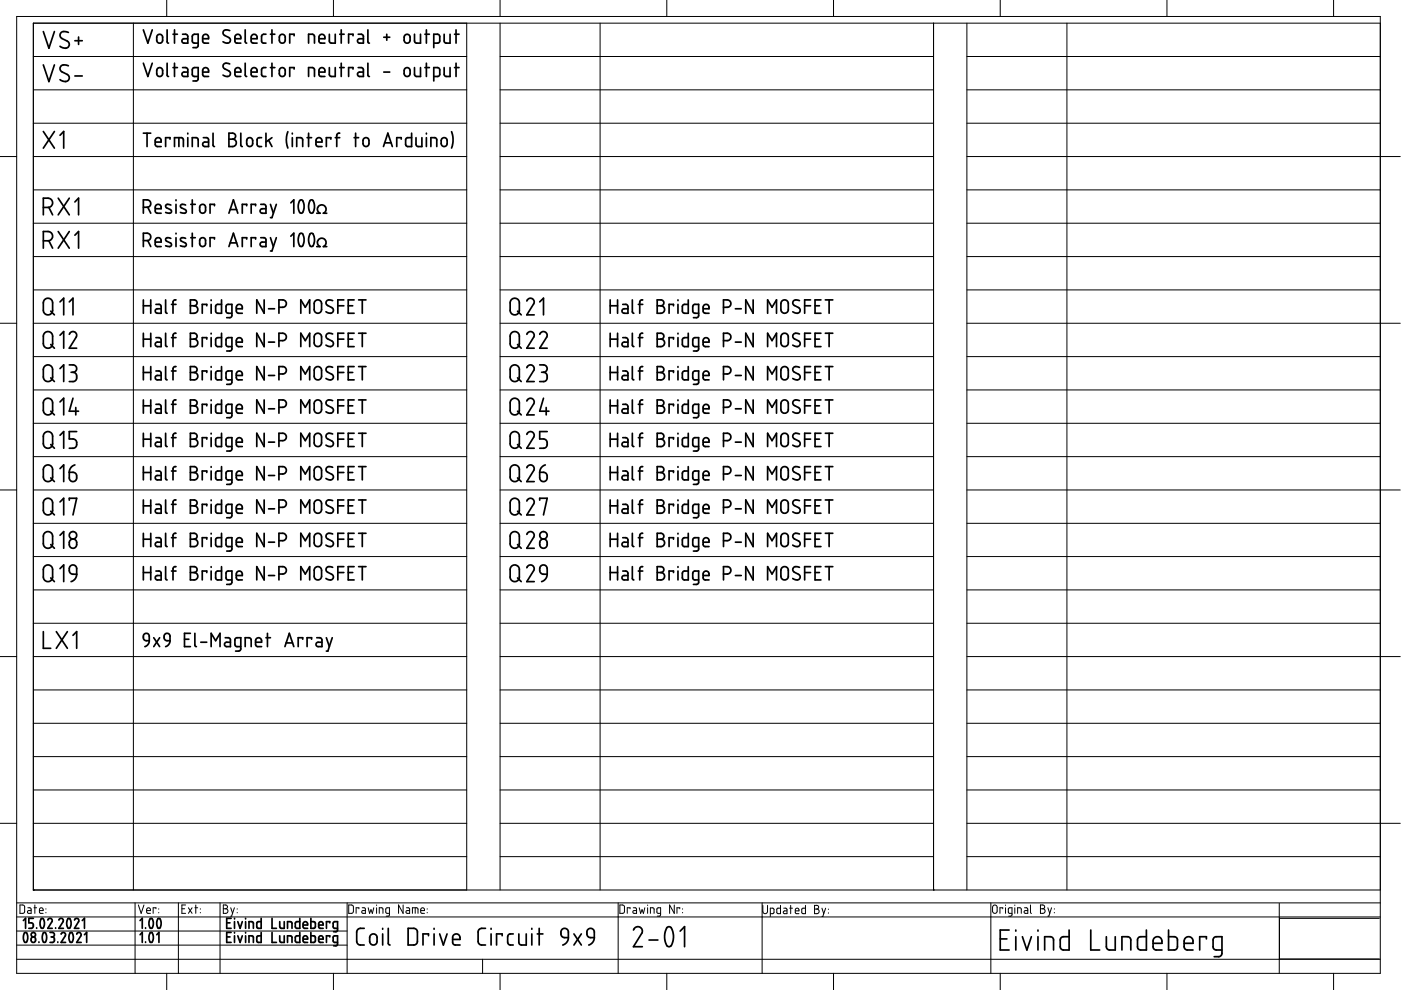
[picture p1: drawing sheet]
<svg xmlns="http://www.w3.org/2000/svg" width="297mm" height="210mm" viewBox="0 0 297 210" stroke-linecap="round" stroke-linejoin="round" font-family="sans-serif">
<g fill="none" stroke="#000" stroke-width=".21">
<path d="M35.3 0v3.5M70.7 0v3.5M106 0v3.5M141.4 0v3.5M176.7 0v3.5M212.1 0v3.5M247.4 0v3.5M282.7 0v3.5M3.5 3.5h289.2v202.9h-289.2zM7.1 12h91.9M7.1 19h91.9M28.3 4.9v183.8"/>
<path d="M99 4.9v183.8M106 4.9v183.8M106 12h91.9M106 19h91.9M127.2 4.9v183.8M197.9 4.9v183.8M205 4.9v183.8M205 12h87.7M205 19h87.7M226.2 4.9v183.8M292.7 4.9h-285.6v183.8h285.6M0 33.2h3.5"/>
<path d="M7.1 33.2h91.9M7.1 26.1h91.9M106 33.2h91.9M106 26.1h91.9M205 33.2h91.9M205 26.1h87.7M7.1 40.3h91.9M7.1 54.4h91.9M7.1 47.3h91.9M106 40.3h91.9M106 54.4h91.9M106 47.3h91.9"/>
<path d="M205 40.3h87.7M205 54.4h87.7M205 47.3h87.7M0 68.5h3.5M7.1 68.5h91.9M7.1 61.5h91.9M7.1 75.6h91.9M106 68.5h91.9M106 61.5h91.9M106 75.6h91.9M205 68.5h91.9M205 61.5h87.7"/>
<path d="M205 75.6h87.7M7.1 82.7h91.9M7.1 96.8h91.9M7.1 89.7h91.9M106 82.7h91.9M106 96.8h91.9M106 89.7h91.9M205 82.7h87.7M205 96.8h87.7M205 89.7h87.7M0 103.9h3.5M7.1 103.9h91.9"/>
<path d="M7.1 111h91.9M7.1 118h91.9M106 103.9h91.9M106 111h91.9M106 118h91.9M205 103.9h91.9M205 111h87.7M205 118h87.7M0 139.2h3.5M7.1 139.2h91.9M7.1 125.1h91.9M7.1 132.1h91.9"/>
<path d="M106 139.2h91.9M106 125.1h91.9M106 132.1h91.9M205 139.2h91.9M205 125.1h87.7M205 132.1h87.7M7.1 146.3h91.9M7.1 153.4h91.9M106 146.3h91.9M106 153.4h91.9M205 146.3h87.7M205 153.4h87.7"/>
<path d="M0 174.6h3.5M7.1 174.6h91.9M7.1 160.4h91.9M7.1 167.5h91.9M106 174.6h91.9M106 160.4h91.9M106 167.5h91.9M205 174.6h91.9M205 160.4h87.7M205 167.5h87.7M3.5 191.4h289.2M3.5 197.4h70.1"/>
<path d="M3.5 194.4h289.2M4.2 191.9h.7l.3 .3v1.1l-.2 .3-.8 .1zM5.9 192.5h.5l.2 .2v1h-.5a.3 .3 0 0 1-.3-.3 .3 .3 0 0 1 .3-.3h.5M7.1 188.7h.1M7.1 181.6h91.9M7.2 192.5h.6M7.4 191.9v1.8M8.4 193.1h.7l-.1-.6-.6 .1v.8l.1 .2 .6 .1M9.7 192.7v.1M9.7 193.5h.1M28.6 191.4v15M29.3 191.9l.6 1.8 .6-1.8"/>
<path d="M31.1 193.1h.8l-.2-.6-.5 .1-.1 .8 .2 .2 .6 .1M33.1 192.7v-.2h-.6v1.2M33.7 192.7v.1M33.7 193.5h.1M37.8 191.4v15M38.6 192.7h.6M39.3 191.9h-.7v1.8h.7M39.9 192.5l.8 1.2M40.7 192.5l-.8 1.2M41.3 192.5h.6M41.5 191.9v1.8M42.5 192.7v.1"/>
<path d="M42.5 193.5h.1M46.7 191.4v15M47.3 191.9h.7l.2 .3-.1 .3-.3 .2 .3 .1 .2 .2v.4l-.3 .2-.7 .1zM47.3 192.7h.5M48.9 192.5l.4 1.2M49.7 192.5l-.6 1.7h-.2M50.3 192.7v.1M50.3 193.5h.1M73.6 191.4v15M73.9 191.9h.7l.3 .3v1.1l-.2 .3-.8 .1zM76.1 192.7v-.2h-.6v1.2M76.8 192.5h.5l.2 .2v1h-.5a.3 .3 0 0 1-.3-.3 .3 .3 0 0 1 .3-.3h.5"/>
<path d="M78.1 192.5l.3 1.2 .3-.8 .3 .8 .2-1.2M79.8 191.9v.1M79.8 192.5v1.2M80.4 193.7v-1.2h.5l.3 .1v1.1M82.6 193.7l-.7-.2-.1-.8 .1-.2h.7v1.5l-.3 .2h-.4M85.5 191.9v1.8l-1-1.8v1.8M86.2 192.5h.5l.1 .2v1h-.4a.3 .3 0 0 1-.3-.3 .3 .3 0 0 1 .3-.3h.4M87.4 193.7v-1.2h1.1l.1 .2v1M88 192.5v1.2M89.2 193.1h.8l-.2-.6h-.3l-.2 .1-.1 .8 .2 .2 .6 .1M90.6 192.7v.1M90.6 193.5h.1"/>
<path d="M106 181.6h91.9M131.1 191.4v15M131.4 191.9h.6l.4 .3v1.1l-.3 .3-.7 .1zM133.6 192.7v-.2h-.6v1.2M134.3 192.5h.5l.2 .3v.9h-.5a.3 .3 0 0 1-.3-.3 .3 .3 0 0 1 .3-.3h.5M135.5 192.5l.3 1.2 .3-.8 .3 .8 .3-1.2M137.3 191.9v.1M137.3 192.5v1.2M137.9 193.7v-1.2h.5l.3 .1v1.1M140.1 193.7l-.8-.2v-.8l.1-.2h.7v1.5l-.3 .2h-.4M143 191.9v1.8l-1-1.8v1.8M144.1 192.7v-.2h-.6v1.2"/>
<path d="M144.7 192.7v.1M144.7 193.5h.1M161.6 191.4v15M161.7 192v1.3l.4 .4h.4l.2-.3v-1.4M163.3 193.7l.8-.1v-.8l-.2-.2h-.6v1.7M165.5 192v1.7h-.7v-1.1h.7M166.2 192.6h.4l.3 .2v.9h-.6a.3 .3 0 0 1-.2-.3 .3 .3 0 0 1 .2-.3h.6M167.4 192.6h.6M167.6 192v1.7M168.6 193.1h.8l-.1-.5-.6 .1-.1 .8 .2 .2h.6M170.8 192v1.7h-.7l-.1-.2 .1-.9h.7M172.7 192h.6l.3 .2-.1 .4-.3 .1 .3 .1 .2 .3-.1 .4-.2 .2h-.7z"/>
<path d="M172.7 192.7h.5M174.3 192.6l.3 1.1M175 192.6l-.5 1.7h-.2M175.6 192.7v.1M175.6 193.5v.1M197.9 188.7h.1M205 181.6h87.7M210.1 191.4v15M210.6 192l.5-.1 .3 .4v1l-.3 .3h-.4l-.2-.3zM212.6 192.7v-.2h-.6v1.2M213.2 191.9v.1M213.2 192.5v1.2"/>
<path d="M214.6 193.7l-.8-.2v-.8l.1-.2h.7v1.5l-.3 .2h-.4M215.2 191.9v.1M215.2 192.5v1.2M215.8 193.7v-1.2h.5l.2 .1v1.1M217.2 192.5h.5l.2 .3v.9h-.5a.3 .3 0 0 1-.3-.3 .3 .3 0 0 1 .3-.3h.5M218.5 191.9v1.6l.2 .2M220.6 191.9h.6l.3 .2-.1 .4-.3 .2 .3 .1 .2 .2-.1 .4-.2 .2-.7 .1zM220.6 192.7h.5M222.2 192.5l.4 1.2M222.9 192.5l-.5 1.7h-.2M223.5 192.7v.1M223.5 193.5h.1"/>
<path d="M271.2 191.5v14.9M271.3 194.6v8.7M271.4 194.7h21M3.5 200.4h70.1M3.5 203.4h289.2M35.3 206.4v3.5M70.7 206.4v3.5M102.3 203.4v3M106 206.4v3.5M141.4 206.4v3.5M176.7 206.4v3.5M212.1 206.4v3.5"/>
<path d="M247.4 206.4v3.5M271.2 203.3h21.2M282.7 206.4v3.5"/>
</g>
<g fill="none" stroke="#000" stroke-width=".36">
<path d="M9.2 6.7l1.2 3.5 1.1-3.5M9.2 13.8l1.2 3.5 1.1-3.5M14.5 6.9l-1.2-.2-.4 .2-.2 .5 .3 .7 1.5 .9 .2 .5-.2 .4-.7 .3-1.1-.4M14.5 13.9l-1.2-.1-.4 .2-.2 .4 .3 .8 1.5 .8 .2 .6-.2 .4-.6 .3-1.2-.4M15.9 8.6h1.5M15.9 16.1h1.5M16.7 7.9v1.5M30.4 6.3l.9 2.8 1-2.8M30.4 13.4l.9 2.8 1-2.8M33.4 7.5l.6-.2 .4 .3 .1 1.1-.5 .4h-.5l-.2-.4-.1-.9zM33.4 14.5l.6-.1 .4 .3 .1 1.1-.5 .4h-.5l-.2-.4-.1-.9zM35.4 6.3v2.6l.3 .2"/>
<path d="M35.4 13.4v2.6l.3 .2M36.7 7.3h.9M36.7 14.3h.9M37 6.3v2.8M37 13.4v2.8M38.7 7.3h.7l.4 .2v1.6l-1.1-.1-.1-.4 .2-.3 1-.1M38.7 14.3l.8 .1 .3 .2v1.6l-1.1-.1-.1-.4 .2-.3 1-.1M42 9.1h-.9l-.3-.2v-1.3l.2-.3h1v2.4l-.3 .4h-.8M42 16.2h-.9l-.3-.2v-1.3l.2-.3 1-.1v2.5l-.3 .3-.8 .1M43 8.2h1.2v-.4l-.2-.4-.4-.1-.5 .2-.1 .3v1l.2 .3h1M43 15.3h1.2v-.5l-.2-.3-.4-.2-.5 .2-.1 .4v.9l.2 .4h1M48.7 6.5l-1-.1-.4 .3v.4l.2 .3 1.2 .7 .2 .3-.1 .5-.4 .2h-.4l-.7-.3"/>
<path d="M48.7 13.5l-1-.1-.4 .3v.4l.2 .4 1.2 .7 .2 .3-.1 .4-.4 .3h-.4l-.7-.3M49.8 8.2h1.3l-.1-.6-.2-.2-.5-.1-.4 .3-.1 1.2 .3 .3h1M49.8 15.3h1.3l-.1-.6-.2-.2-.5-.1-.4 .2-.1 1.3 .3 .3h1M52 6.3v2.5l.3 .3M52 13.4v2.5l.3 .3M53.3 8.2h1.2v-.5l-.2-.3-.5-.1-.4 .2-.1 1.3 .2 .3h1M53.3 15.3h1.2v-.5l-.2-.3-.5-.2-.4 .3-.1 1.2 .2 .4h1M56.4 7.3h-.6l-.3 .3v1.3l.3 .2h.6M56.4 14.3l-.6 .1-.3 .3v1.3l.3 .2h.6M57.3 7.3h1M57.3 14.3h1M57.7 6.3v2.8"/>
<path d="M57.7 13.4v2.8M59.4 7.5l.5-.2 .5 .3 .1 1-.3 .5h-.5l-.4-.2-.1-1.1zM59.4 14.6l.5-.3 .5 .4 .1 1-.3 .4-.5 .1-.4-.2-.1-1.1zM62.4 7.6v-.3h-1v1.8M62.4 14.6v-.3h-1v1.9M65.4 9.1v-1.8h.8l.4 .2 .1 1.6M65.4 16.2v-1.9l1 .1 .2 .2 .1 1.6M67.6 8.2h1.3v-.5l-.2-.3-.5-.1-.4 .2-.2 1.3 .3 .3h1M67.6 15.3h1.3v-.5l-.2-.3-.5-.2-.4 .3-.2 1.2 .3 .4h1M69.8 7.3v1.5l.4 .3h.9v-1.8M69.8 14.3v1.5l.4 .4h.9v-1.9M72 7.3h1"/>
<path d="M72 14.3h1M72.3 6.3v2.8M72.3 13.4v2.8M74.8 7.6v-.3h-.9v1.8M74.8 14.6v-.3h-.9v1.9M75.9 7.3h.7l.4 .2v1.6l-1.1-.1-.1-.2 .1-.5 1.1-.1M75.9 14.3l.8 .1 .3 .2v1.6l-1.1-.1-.1-.2 .1-.5 1.1-.1M78 6.3v2.6l.3 .2M78 13.4v2.6l.3 .2M81.4 7.9h1.2M81.4 15.3h1.2M82 7.3v1.2"/>
<path d="M85.8 7.5l.5-.2 .6 .3 .1 1-.4 .5h-.5l-.4-.4zM85.9 14.5l.6-.1 .4 .4v1l-.4 .4-.5-.1-.3-.3v-1zM87.9 7.3v1.4l.4 .4h.9v-1.8M87.9 14.3v1.5l.4 .4h.9v-1.9M90.1 7.3h.9M90.1 14.3h.9M90.4 6.3v2.8M90.4 13.4v2.8M92 9.1h.9l.3-.2v-1.2l-.2-.4h-1v2.8M92 16.2h.9l.3-.2v-1.2l-.2-.4-1-.1v2.9M94.2 7.3v1.5l.3 .3h.9v-1.8M94.2 14.3v1.5l.3 .4h.9v-1.9"/>
<path d="M96.4 7.3h.9M96.4 14.3h.9M96.7 6.3v2.8M96.7 13.4v2.8M9.2 27.9l2.3 3.5M11.5 27.9l-2.3 3.5M12.7 28.7l.8-.8v3.5M30.4 28.2h1.6M31.2 28.2v2.9M32.9 30.1h1.3v-.4l-.3-.4-.5-.1-.3 .2-.2 .3v1l.3 .4h1M36 29.5v-.3h-.9v1.9M37 31.1v-1.9h1.5l.2 .1 .2 .3v1.5"/>
<path d="M37.9 29.2v1.9M39.8 28.2v.2M39.8 29.2v1.9M40.8 31.1v-1.9h.9l.2 .1 .1 1.8M43.1 29.2h.8l.3 .4v1.5l-1-.1-.2-.3 .2-.5 1-.1M45.2 28.2v2.6l.3 .3M48.5 28.2l1.1 .1 .3 .4-.1 .6-.5 .2 .5 .1 .3 .5-.1 .6-.4 .3-1.1 .1zM48.5 29.5h.8M51.1 28.2v2.6l.3 .3M52.4 29.4l.7-.2 .5 .4-.1 1.1-.3 .3-.5 .1-.4-.5zM55.5 29.2h-.7l-.3 .4 .1 1.3 .3 .2h.6M56.4 28.2v2.9"/>
<path d="M56.9 29.7l.8 1.4M57.7 29.2l-1.3 .9M61 27.9l-.3 1.6 .3 1.9M62 28.2v.2M62 29.2v1.9M62.9 31.1v-1.9h.9l.3 .1 .1 .3v1.5M65.1 29.2h1M65.4 28.2v2.9M67 30.1h1.3l-.1-.5-.2-.3-.5-.1-.4 .2-.1 1.2 .3 .5h1M70.1 29.5v-.3h-.9v1.9M71.1 29.2h.9M72 28.2l-.4 .1-.2 .3v2.5"/>
<path d="M75.1 29.2h.9M75.4 28.2v2.9M77.2 29.4l.5-.2 .5 .3v1l-.4 .5-.4 .1-.4-.5v-.8zM81.3 31.1l.9-2.9 1 2.9M81.6 30.3h1.3M85.1 29.5v-.3h-1v1.9M87.3 28.2v2.9l-1.1-.1-.2-.4 .1-1.2 .3-.2h.9M88.2 29.2v1.5l.4 .4h.9v-1.9M90.4 28.2v.2M90.4 29.2v1.9M91.4 31.1v-1.9h.8l.4 .2v1.7M93.7 29.4l.6-.2 .4 .2 .1 1.1-.3 .5-.5 .1-.4-.4-.1-.9z"/>
<path d="M95.7 27.9l.4 1.4-.1 .9-.3 1.2M9.2 44h1.1l.5-.2 .4-.7-.3-.7-.5-.4h-1.2v3.6M9.2 51.1h1.1l.5-.3 .4-.6-.3-.8-.5-.3h-1.2v3.5M10.4 44l.8 1.6M10.4 51l.8 1.6M12.3 42l2.4 3.6M12.3 49.1l2.4 3.5M14.7 42l-2.4 3.6M14.7 49.1l-2.4 3.5M15.9 42.8l.8-.8v3.6M15.9 49.9l.8-.8v3.5M30.4 51l1.3-.1 .3-.5-.2-.7-.5-.3h-.9v2.9"/>
<path d="M30.4 43.9h.9l.5-.3 .2-.5-.3-.5-.4-.2h-.9v2.8M31.3 51l.7 1.3M31.3 43.9l.7 1.3M32.9 51.3h1.3v-.4l-.3-.4-.5-.1-.3 .2-.2 .3v1l.3 .4h1M32.9 44.3h1.3v-.5l-.3-.4-.5-.1-.3 .2-.2 .3v1l.3 .4h1M36.2 50.5l-.9-.1-.2 .5 1.2 .7v.5l-.3 .2-.9-.2M36.2 43.5l-.9-.2-.2 .5 1.2 .8v.4l-.3 .2-.9-.2M37.3 42.4v.1M37.3 43.3v1.9M37.3 49.4v.2M37.3 50.4v1.9M39.3 50.5l-.8-.1-.3 .4 .2 .3 1 .5v.6l-.4 .1-.8-.2"/>
<path d="M39.3 43.5l-.8-.2-.3 .5 .2 .2 1 .6v.5l-.4 .1-.8-.2M40.4 50.4h1M40.4 43.3h1M40.8 42.4v2.8M40.8 49.4v2.9M42.5 50.6l.6-.2 .5 .4v1l-.4 .4h-.5l-.3-.3zM42.5 43.6l.6-.3 .5 .5v.9l-.4 .5h-.5l-.3-.4zM45.5 50.7v-.3h-1v1.9M45.5 43.6v-.3h-1v1.9M48.5 52.3l1-2.9 .9 2.9M48.5 45.2l1-2.8 .9 2.8M48.8 51.5h1.4"/>
<path d="M48.8 44.4h1.4M52.3 43.6v-.3h-.9v1.9M52.3 50.7v-.3h-.9v1.9M54.2 43.6v-.3h-.9v1.9M54.2 50.7v-.3h-.9v1.9M55.3 50.4h.7l.3 .2 .1 1.7h-.8l-.3-.2-.2-.4 .2-.3 1.1-.1M55.3 43.3h.7l.3 .2 .1 1.7h-.8l-.3-.1-.2-.5 .2-.3h1.1M57.3 50.4l.7 1.9M57.3 43.3l.7 1.9M58.6 50.4l-.9 2.8h-.4M58.6 43.3l-.9 2.8h-.4M61.7 50.1l.6-.7v2.9"/>
<path d="M61.7 43l.6-.6v2.8M63.5 49.6l.3-.2 .4 .2 .3 .8-.2 1.3-.1 .4-.3 .2-.4-.2-.3-.9 .1-.8zM63.5 42.5l.6-.1 .4 .9-.2 1.4-.1 .3-.3 .2-.4-.2-.3-.8 .1-.9zM65.7 49.6l.3-.2 .4 .2 .3 1-.2 1.1-.1 .4-.3 .2-.4-.2-.3-1 .1-.7zM65.7 42.5l.4-.1 .3 .1 .3 1-.2 1.2-.1 .3-.3 .2-.4-.2-.3-1 .1-.7zM67.2 45.2h.7l-.4-.3-.2-.6 .2-.5 .6-.4 .6 .2 .4 .6-.1 .6-.4 .4h.7M67.2 52.3h.7l-.4-.3-.2-.6 .2-.6 .6-.3 .6 .2 .4 .6-.1 .6-.4 .4h.7M9.5 63.5l.3-.2 .6-.1 .4 .3 .3 .4 .1 2-.2 .5-.6 .3h-.7l-.5-.6v-2zM9.5 70.6l.3-.2 .6-.1 .4 .2 .3 .5 .1 2-.2 .4-.6 .4-.7-.1-.5-.5v-2zM9.5 77.7l.3-.3h.6l.4 .2 .3 .5 .1 2-.2 .4-.6 .4-.7-.1-.5-.6v-1.9zM10.8 66l.7 .8M10.8 73l.7 .8"/>
<path d="M12.7 64l.8-.8v3.6M12.7 71.1l.8-.8v3.5M12.7 78.1l.8-.7v3.5M14.7 70.9l.3-.4 .4-.2 .4 .1 .4 .3v.7l-1.5 2.4h1.6M14.7 77.4h1l.5 .4v.8l-.7 .3M14.7 64l.8-.8v3.6M15.1 78.9h.4M15.5 78.9l.5 .2 .2 .3v1.1l-.4 .4h-1.1M30.4 63.6v2.8M30.4 70.7v2.8M30.4 77.7v2.8M30.4 64.8h1.6"/>
<path d="M30.4 71.9h1.6M30.4 79h1.6M32 63.6v2.8M32 70.7v2.8M32 77.7v2.8M33.1 64.5h.7l.3 .2 .1 1.7-1.1-.1-.2-.5 .2-.2 1.1-.1M33.1 71.6h.6l.4 .2 .1 1.7-1.1-.1-.2-.5 .2-.3 1.1-.1M33.1 78.7h.6l.4 .2 .1 1.6-1.1-.1-.2-.2 .2-.5 1.1-.1M35.1 63.6v2.6l.3 .2M35.1 70.7v2.6l.3 .2M35.1 77.7v2.6l.3 .2M36.4 64.5h.9"/>
<path d="M36.4 71.6h.9M36.4 78.7h.9M37.3 63.6h-.4l-.2 .3v2.5M37.3 70.7h-.4l-.2 .3v2.5M37.3 77.7l-.4 .1-.2 .3v2.4M40.4 63.6h1l.4 .4-.1 .5-.6 .3 .6 .2 .2 .5-.1 .5-.4 .4h-1zM40.4 70.7h1l.4 .4-.1 .5-.6 .3 .6 .2 .2 .4-.1 .6-.4 .3-1 .1zM40.4 77.7h1l.4 .4-.1 .6-.6 .3 .6 .2 .2 .4-.1 .6-.4 .3h-1zM40.4 64.8h.7M40.4 71.9h.7M40.4 79h.7M43.8 64.8v-.3h-.9v1.9"/>
<path d="M43.8 71.9v-.3h-.9v1.9M43.8 79v-.3h-.9v1.8M44.8 63.6v.1M44.8 64.5v1.9M44.8 70.7v.1M44.8 71.6v1.9M44.8 77.7v.2M44.8 78.7v1.8M47 63.6v2.8h-1l-.3-.3 .1-1.3 .3-.3h.9M47 70.7v2.8l-1-.1-.3-.3 .1-1.3 .3-.2h.9M47 77.7v2.8h-1l-.3-.3 .1-1.3 .3-.2h.9M49.2 66.4h-.8l-.4-.2-.1-1.3 .2-.3 1.1-.1v2.5l-.3 .3-.8 .1"/>
<path d="M49.2 73.5h-.8l-.4-.2-.1-1.3 .2-.3 1.1-.1v2.4l-.3 .4h-.8M50.1 65.5h1.3v-.5l-.3-.4-.5-.1-.4 .3-.1 1.1 .3 .5h1M50.1 72.5h1.3v-.4l-.3-.4-.5-.1-.4 .2-.1 1.2 .3 .4 1 .1M50.1 79.6h1.3v-.5l-.3-.3-.4-.1-.5 .2-.1 1.2 .3 .4h1M56 63.6v2.8l-1.6-2.8v2.8M56 70.7v2.8l-1.6-2.8v2.8M56 77.7v2.8l-1.6-2.8v2.8M56.9 65.5h1.3M56.9 72.5h1.3M56.9 79.6h1.3M59.1 65.2l1.3-.2 .3-.5-.2-.6-.3-.3h-1.1v2.8M59.1 72.2l1.3-.1 .3-.5-.2-.7-.3-.2h-1.1v2.8"/>
<path d="M59.1 79.3l1.3-.2 .3-.5-.2-.6-.4-.3h-1v2.8M63.8 66.4v-2.8l.9 1.6 1-1.6v2.8M63.8 73.5v-2.8l.9 1.5 1-1.5v2.8M66.8 63.8l.3-.2h.5l.6 .6v1.5l-.2 .4-.4 .3h-.5l-.4-.5-.1-1.7zM66.8 70.9l.3-.2h.5l.6 .5v1.6l-.2 .4-.4 .2h-.5l-.4-.4-.1-1.7zM66.8 78l.3-.2 .5-.1 .6 .6v1.6l-.2 .4-.4 .2h-.5l-.4-.4-.1-1.7zM70.5 63.7l-1-.1-.4 .6 .3 .6 1.2 .6v.7l-.6 .3-.9-.3M70.5 70.8l-1-.1-.4 .6 .2 .4 1.3 .8v.7l-.6 .3-.9-.3M70.5 77.9l-1-.1-.4 .6 .2 .4 1.3 .8v.7l-.3 .2h-.5l-.7-.3M71.6 64.8h1.3M71.6 71.9h1.3M71.6 79h1.3"/>
<path d="M72.9 63.6h-1.3v2.8M72.9 70.7h-1.3v2.8M72.9 77.7h-1.3v2.8M73.8 64.8h1M73.8 71.9h1M73.8 79h1M75.1 63.6h-1.3v2.8h1.3M75.1 70.7h-1.3v2.8h1.3M75.1 77.7h-1.3v2.8h1.3M76 63.6h1.6M76 70.7h1.6M76 77.7h1.6"/>
<path d="M76.8 63.6v2.8M76.8 70.7v2.8M76.8 77.7v2.8M108.4 63.6l.4-.3 .5-.1 .4 .2 .4 .5v2.1l-.2 .4-.4 .3h-.8l-.5-.6v-2zM108.4 70.7l.4-.3 .5-.1 .4 .2 .4 .5v2l-.2 .5-.4 .3-.8-.1-.5-.5v-2.1zM108.4 77.7l.4-.3h.6l.3 .2 .4 .4v2.1l-.2 .5-.4 .3-.8-.1-.5-.6v-2zM109.7 66l.8 .8M109.7 73l.8 .8M111.7 63.8l.3-.4 .5-.2 .5 .2 .3 .5-.1 .5-1.5 2.4h1.6M111.7 70.9l.3-.4 .5-.2 .5 .2 .3 .5-.1 .5-1.5 2.3h1.6M111.7 78l.2-.4 .6-.2 .5 .2 .3 .5-.1 .4-1.5 2.4h1.6M114.4 70.9l.3-.4 .6-.2 .5 .3 .2 .4-.1 .5-1.5 2.3h1.6"/>
<path d="M114.4 77.4h1.1l.4 .4 .1 .4-.1 .4-.7 .3M114.4 64l.8-.8v3.6M114.8 78.9h.4M115.2 78.9l.7 .4 .1 1.1-.5 .5h-1.1M129.4 64.8h1.5M129.4 71.9h1.5M129.4 79h1.5M129.4 63.6v2.8M129.4 70.7v2.8M129.4 77.7v2.8M130.9 63.6v2.8M130.9 70.7v2.8"/>
<path d="M130.9 77.7v2.8M132 64.5h.8l.3 .2v1.7l-1.1-.1-.1-.4 .2-.3 1-.1M132 71.6h.7l.4 .2v1.7l-1.1-.2-.1-.4 .2-.3 1-.1M132 78.7h.7l.4 .2v1.6l-1.1-.1-.1-.4 .2-.3 1-.1M134.1 63.6v2.5l.3 .3M134.1 70.7v2.5l.3 .3M134.1 77.7v2.6l.3 .2M135.3 64.5h1M135.3 71.6h1M135.3 78.7h1M136.3 63.6h-.4l-.2 .3-.1 2.5M136.3 70.7h-.4l-.2 .3-.1 2.5"/>
<path d="M136.3 77.7l-.4 .1-.2 .2-.1 2.5M139.3 63.6h1l.4 .5-.1 .5-.5 .2 .5 .2 .3 .5-.1 .5-.4 .4h-1.1zM139.3 70.7h1l.4 .4-.1 .6-.5 .2 .5 .2 .3 .5-.1 .5-.4 .3-1.1 .1zM139.3 77.7h1l.4 .5-.1 .6-.5 .2 .5 .1 .3 .6-.1 .5-.4 .3h-1.1zM139.3 64.8h.8M139.3 71.9h.8M139.3 79h.8M142.8 64.8v-.3h-.9v1.9M142.8 71.9v-.3h-.9v1.9M142.8 79v-.3h-.9v1.8M143.7 63.6v.1M143.7 64.5v1.9"/>
<path d="M143.7 70.7v.1M143.7 71.6v1.9M143.7 77.7v.2M143.7 78.7v1.8M145.9 63.6v2.8l-1.1-.1-.1-.3 .1-1.3 1.1-.2M145.9 70.7v2.8l-1.1-.1-.1-.3 .1-1.3 .2-.2h.9M145.9 77.7v2.8h-1.1l-.1-.3 .1-1.3 .2-.2h.9M148.1 66.4h-.9l-.3-.3v-1.2l.3-.4h.9v2.5l-.3 .3-.8 .1M148.1 73.5h-.9l-.3-.3v-1.2l.3-.4h.9v2.5l-.3 .3h-.8M149.1 65.5h1.2v-.6l-.2-.2-.6-.2-.3 .3-.1 1.2 .3 .4h.9M149.1 72.5h1.2v-.5l-.2-.3-.4-.1-.5 .2-.1 1.3 .3 .3 .9 .1M149.1 79.6h1.2v-.5l-.2-.3-.4-.1-.5 .2-.1 1.3 .3 .3h.9"/>
<path d="M153.4 65.2h.9l.4-.3 .3-.4-.2-.6-.4-.3h-1v2.8M153.4 72.2h.9l.4-.2 .3-.4-.2-.7-.4-.2h-1v2.8M153.4 79.3h.9l.4-.2 .3-.5-.2-.6-.5-.3h-.9v2.8M155.9 65.5h1.3M155.9 72.5h1.3M155.9 79.6h1.3M159.7 63.6v2.8l-1.6-2.8v2.8M159.7 70.7v2.8l-1.6-2.8v2.8M159.7 77.7v2.8l-1.6-2.8v2.8M162.8 66.4v-2.8l.9 1.6 .9-1.6v2.8M162.8 73.5v-2.8l.9 1.5 .9-1.5v2.8M165.7 63.9l.8-.3 .3 .1 .3 .4v1.7l-.1 .3-.4 .3-.6-.1-.4-.5v-1.5z"/>
<path d="M165.8 70.9l.7-.2 .6 .4v1.7l-.1 .4-.4 .2h-.6l-.4-.5v-1.6zM165.8 78l.7-.3 .6 .5v1.7l-.1 .3-.4 .3h-.6l-.4-.5v-1.6zM169.5 63.7l-1-.1-.3 .3-.1 .4 .3 .5 1.1 .6 .2 .3-.1 .4-.6 .3-.9-.3M169.5 70.8l-1-.1-.3 .3-.1 .4 .2 .4 1.2 .6 .2 .3-.1 .5-.6 .3-.9-.3M169.5 77.9l-1-.1-.3 .2-.1 .5 .2 .3 1.2 .7 .2 .3-.1 .5-.4 .2h-.4l-.7-.3M170.6 64.8h1.3M170.6 71.9h1.3M170.6 79h1.3M171.9 63.6h-1.3v2.8M171.9 70.7h-1.3v2.8M171.9 77.7h-1.3v2.8M172.8 64.8h.9"/>
<path d="M172.8 71.9h.9M172.8 79h.9M174.1 63.6h-1.3v2.8h1.3M174.1 70.7h-1.3v2.8h1.3M174.1 77.7h-1.3v2.8h1.3M175 63.6h1.6M175 70.7h1.6M175 77.7h1.6M175.8 63.6v2.8M175.8 70.7v2.8M175.8 77.7v2.8M9.5 84.7l.3-.2h.6l.4 .2 .3 .4 .1 2-.3 .6-.5 .2h-.7l-.5-.6v-2z"/>
<path d="M9.5 91.8l.4-.3h.5l.4 .2 .3 .5 .1 2-.3 .5-.5 .3h-.7l-.5-.6v-2zM9.5 98.9l.4-.3h.5l.4 .2 .3 .5 .1 1.9-.3 .6-.5 .3-.8-.1-.4-.7v-1.8zM10.8 80.1l.7 .8M10.8 87.2l.7 .8M10.8 94.3l.7 .7M12.7 85.2l.8-.8v3.6M12.7 92.3l.8-.8v3.5M12.7 99.4l.8-.8v3.5M15.5 84.4l-.8 2.8h2M15.9 98.6l-.9 .6-.3 .9M16.1 86.4v1.6M16.3 91.5h-1.6v1.6h1l.4 .3 .2 .3v.7l-.3 .4-.4 .2h-.9"/>
<path d="M30.4 84.8v2.8M30.4 91.9v2.8M30.4 98.9v2.8M30.4 86h1.6M30.4 93.1h1.6M32 84.8v2.8M32 91.9v2.8M32 98.9v2.8M33.1 85.7h.7l.3 .3 .1 1.6-1.1-.1-.2-.3 .2-.4 1.1-.1M33.1 92.8h.7l.3 .2 .1 1.7-1.1-.1-.2-.3 .2-.4 1.1-.2M33.1 99.9h.7l.3 .2 .1 1.6-1.1-.1-.2-.2 .2-.5 1.1-.1M35.1 84.8v2.6l.3 .2"/>
<path d="M35.1 91.9v2.6l.3 .2M35.1 98.9v2.6l.3 .2M36.4 85.7h.9M36.4 92.8h.9M36.4 99.9h.9M37.3 84.8h-.4l-.2 .4v2.4M37.3 91.9h-.4l-.2 .3v2.5M37.3 98.9l-.4 .1-.2 .3v2.4M40.4 84.8h1l.4 .4-.1 .5-.6 .3 .6 .2 .2 .5-.1 .5-.4 .4h-1zM40.4 91.9h1l.4 .4-.1 .5-.6 .3 .6 .2 .2 .4-.1 .6-.4 .3-1 .1zM40.4 98.9l1 .1 .4 .4-.1 .5-.6 .3 .6 .2 .2 .4-.1 .6-.4 .3h-1zM40.4 86h.7"/>
<path d="M40.4 93.1h.7M43.8 86v-.3h-.9v1.9M43.8 93.1v-.3h-.9v1.9M44.8 84.8v.1M44.8 85.7v1.9M44.8 91.9v.1M44.8 92.8v1.9M44.8 98.9v.2M44.8 99.9v1.8M47 84.8v2.8h-1l-.3-.3 .1-1.4 .3-.2h.9M47 91.9v2.8l-1-.1-.3-.3 .1-1.3 .3-.2h.9M47 98.9v2.8h-1l-.3-.3 .1-1.3 .3-.2h.9"/>
<path d="M49.2 80.5h-.9l-.3-.2-.1-1.3 .2-.3h1.1v2.4l-.3 .4h-.8M49.2 87.6h-.9l-.3-.2-.1-1.3 .2-.3 1.1-.1v2.5l-.3 .3-.8 .1M49.2 94.7h-.9l-.3-.2-.1-1.3 .2-.3 1.1-.1v2.4l-.3 .4h-.8M50.1 86.7h1.3v-.5l-.3-.3-.4-.2-.5 .3-.1 1.1 .3 .5h1M50.1 93.7h1.3v-.4l-.3-.4-.4-.1-.5 .2-.1 1.2 .3 .5h1M56 84.8v2.8l-1.6-2.8v2.8M56 91.9v2.8l-1.6-2.8v2.8M56 98.9v2.8l-1.6-2.8v2.8M56.9 86.7h1.3M56.9 93.7h1.3M59.1 86.4l1.3-.2 .3-.5-.2-.6-.4-.3h-1v2.8M59.1 93.4l1.3-.1 .3-.5-.2-.7-.4-.2h-1v2.8"/>
<path d="M63.8 80.5v-2.8l.9 1.6 1-1.6v2.8M63.8 87.6v-2.8l.9 1.6 1-1.6v2.8M63.8 94.7v-2.8l.9 1.5 1-1.5v2.8M66.8 85l.3-.2h.5l.6 .6v1.5l-.2 .5-.4 .2h-.5l-.4-.5-.1-1.7zM66.9 92l.7-.1 .6 .5v1.6l-.2 .4-.4 .3-.5-.1-.4-.4-.1-1.7zM66.9 99.1l.7-.1 .6 .5v1.6l-.2 .4-.4 .2h-.5l-.4-.4-.1-1.7zM70.5 84.9l-1-.1-.4 .6 .2 .5 1.3 .7v.7l-.3 .3h-.5l-.7-.3M70.5 92l-1-.1-.3 .3-.1 .3 .2 .4 1.3 .8v.7l-.3 .3h-.5l-.7-.3M70.5 99.1l-1-.1-.2 .1-.2 .5 .2 .4 1.3 .8v.6l-.4 .3-1.1-.2M71.6 86h1.3M71.6 93.1h1.3M72.9 84.8h-1.3v2.8"/>
<path d="M72.9 91.9h-1.3v2.8M72.9 98.9h-1.3v2.8M73.8 86h1M73.8 93.1h1M75.1 84.8h-1.3v2.8h1.3M75.1 91.9h-1.3v2.8h1.3M75.1 98.9h-1.3v2.8h1.3M76 84.8h1.6M76 91.9h1.6M76 98.9h1.6M76.8 84.8v2.8M76.8 91.9v2.8"/>
<path d="M76.8 98.9v2.8M108.4 84.8l.4-.3h.6l.3 .1 .4 .5v2l-.2 .6-.4 .2h-.8l-.5-.6v-2zM108.4 91.9l.4-.3 .6-.1 .3 .2 .4 .5v2l-.2 .5-.4 .3h-.8l-.5-.6v-2.1zM108.4 98.9l.4-.3h.6l.3 .2 .4 .4v2.1l-.2 .5-.4 .3-.8-.1-.5-.5v-2.1zM109.7 80.1l.8 .8M109.7 87.2l.8 .8M109.7 94.3l.8 .7M111.7 85l.2-.4 .6-.2 .5 .2 .3 .5-.1 .5-1.5 2.4h1.6M111.7 92.1l.2-.4 .6-.2 .4 .2 .4 .5-.1 .5-1.5 2.3h1.6M111.7 99.2l.2-.4 .6-.2 .4 .1 .4 .6-.1 .5-1.5 2.3h1.6M115.2 84.4l-.8 2.8h2M115.6 98.6l-.9 .6-.3 .9"/>
<path d="M115.8 86.4v1.6M116 91.5h-1.6v1.6h1.1l.3 .2 .2 .5v.7l-.3 .4-.3 .1h-1M129.4 86h1.5M129.4 93.1h1.5M129.4 84.8v2.8M129.4 91.9v2.8M129.4 98.9v2.8M130.9 84.8v2.8M130.9 91.9v2.8M130.9 98.9v2.8M132 85.7h.8l.3 .3v1.6l-1.1-.1-.1-.4 .2-.3 1-.1M132 92.8h.8l.3 .2v1.7l-1.1-.1-.1-.5 .2-.3 1-.1"/>
<path d="M132 99.9h.8l.2 .2 .1 1.6-1.1-.1-.1-.4 .2-.3 1-.1M134.1 84.8v2.6l.3 .2M134.1 91.9v2.5l.3 .3M134.1 98.9v2.6l.3 .2M135.3 85.7h1M135.3 92.8h1M135.3 99.9h1M136.3 84.8l-.4 .1-.2 .2-.1 2.5M136.3 91.9h-.4l-.2 .3-.1 2.5M136.3 98.9l-.4 .1-.2 .3-.1 2.4M139.3 84.8h1l.4 .5-.1 .5-.5 .2 .5 .2 .3 .5-.1 .5-.4 .4h-1.1zM139.3 91.9h1l.4 .4-.1 .6-.5 .2 .5 .2 .3 .5-.1 .5-.4 .3-1.1 .1z"/>
<path d="M139.3 98.9l1 .1 .4 .4-.1 .5-.5 .3 .5 .2 .3 .5-.1 .5-.4 .3h-1.1zM139.3 86h.8M139.3 93.1h.8M142.8 86v-.3h-.9v1.9M142.8 93.1v-.3h-.9v1.9M143.7 84.8v.1M143.7 85.7v1.9M143.7 91.9v.1M143.7 92.8v1.9M143.7 98.9v.2M143.7 99.9v1.8M145.9 84.8v2.8l-1.1-.1-.1-.3 .1-1.3 .3-.2h.8"/>
<path d="M145.9 91.9v2.8l-1.1-.1-.1-.3 .1-1.3 .3-.2h.8M145.9 98.9v2.8h-1.1l-.1-.3 .1-1.3 .3-.2h.8M148.1 80.5h-.9l-.3-.2v-1.2l.3-.4h.9v2.4l-.3 .4h-.8M148.1 87.6h-.9l-.3-.2v-1.3l.3-.3 .9-.1v2.5l-.3 .3-.8 .1M148.1 94.7h-.9l-.3-.2v-1.3l.3-.4h.9v2.5l-.3 .3h-.8M149.1 86.7h1.2v-.6l-.2-.2-.4-.2-.5 .3-.1 1.2 .3 .4h.9M149.1 93.7h1.2v-.5l-.2-.3-.4-.1-.5 .2-.1 1.3 .3 .4h.9M153.4 86.4h.9l.4-.3 .3-.4-.2-.6-.5-.3h-.9v2.8M153.4 93.4h.9l.4-.2 .3-.4-.2-.7-.5-.2h-.9v2.8M155.9 86.7h1.3M155.9 93.7h1.3M159.7 84.8v2.8l-1.6-2.8v2.8"/>
<path d="M159.7 91.9v2.8l-1.6-2.8v2.8M159.7 98.9v2.8l-1.6-2.8v2.8M162.8 80.5v-2.8l.9 1.6 .9-1.6v2.8M162.8 87.6v-2.8l.9 1.6 .9-1.6v2.8M162.8 94.7v-2.8l.9 1.5 .9-1.5v2.8M165.7 85.1l.4-.3h.4l.6 .5v1.7l-.1 .3-.4 .3-.6-.1-.4-.5v-1.5zM165.7 92.2l.4-.3h.4l.6 .5v1.6l-.1 .4-.4 .3-.6-.1-.4-.5v-1.6zM165.7 99.2l.4-.2 .4-.1 .3 .2 .3 .3v1.7l-.1 .4-.4 .2h-.6l-.4-.5v-1.6zM169.5 84.9l-1-.1-.3 .3-.1 .4 .2 .4 1.2 .7 .2 .3-.1 .4-.4 .3h-.4l-.7-.3M169.5 92l-1-.1-.4 .3v.4l.2 .4 1.2 .6 .2 .3-.1 .5-.4 .3h-.4l-.7-.3M169.5 99.1l-1-.1-.4 .3v.4l.2 .3 1.2 .7 .2 .3-.1 .4-.5 .3-1-.2M170.6 86h1.3"/>
<path d="M170.6 93.1h1.3M171.9 84.8h-1.3v2.8M171.9 91.9h-1.3v2.8M171.9 98.9h-1.3v2.8M172.8 86h.9M172.8 93.1h.9M174.1 84.8h-1.3v2.8h1.3M174.1 91.9h-1.3v2.8h1.3M174.1 98.9h-1.3v2.8h1.3M175 84.8h1.6M175 91.9h1.6M175 98.9h1.6"/>
<path d="M175.8 84.8v2.8M175.8 91.9v2.8M175.8 98.9v2.8M9.5 105.9l.4-.2h.5l.4 .2 .3 .4 .1 2-.3 .6-.5 .3-.7-.1-.5-.7v-1.8zM9.5 113l.4-.2h.6l.5 .3 .1 .4v2.1l-.7 .6-.7-.1-.5-.6v-1.9zM10.8 101.3l.7 .8M10.8 108.4l.7 .8M10.8 115.5l.7 .7M12.7 106.4l.8-.8v3.6M12.7 113.5l.8-.8v3.5M14.7 100.1l.9 .1 .5 .3 .2 1-.3 .4-.7 .2-.5-.3zM14.7 106v-.4h1.6l-.8 3.6"/>
<path d="M14.9 114.6l.7-.3 .6 .4 .1 .9-.4 .5-.6 .1-.5-.3-.1-1zM30.4 106v2.8M30.4 113.1v2.8M30.4 100.2h1.6M30.4 107.3h1.6M30.4 114.3h1.6M32 106v2.8M32 113.1v2.8M33.1 106.9h.7l.3 .2 .1 1.7-1.1-.1-.2-.2 .2-.5 1.1-.1M33.1 114h.7l.3 .2 .1 1.7-1.1-.1-.2-.3 .2-.4 1.1-.1M35.1 106v2.6l.3 .2M35.1 113.1v2.6l.3 .2"/>
<path d="M36.4 106.9h.9M36.4 114h.9M37.3 106h-.4l-.2 .4v2.4M37.3 113.1h-.4l-.2 .3v2.5M40.4 106h1l.4 .4-.1 .6-.6 .3 .6 .1 .2 .5-.1 .6-.4 .3h-1zM40.4 113.1h1l.4 .4-.1 .5-.6 .3 .6 .2 .2 .5-.1 .5-.4 .3-1 .1zM40.4 100.2h.7M40.4 107.3h.7M40.4 114.3h.7M43.8 100.2v-.3h-.9v1.8M43.8 107.3v-.4h-.9v1.9M43.8 114.3v-.3h-.9v1.9"/>
<path d="M44.8 106v.2M44.8 106.9v1.9M44.8 113.1v.1M44.8 114v1.9M47 106v2.8h-1l-.3-.3 .1-1.4 .3-.2h.9M47 113.1v2.8l-1-.1-.3-.3 .1-1.3 .3-.2h.9M49.2 101.7h-.9l-.3-.2-.1-1.3 .2-.3h1.1v2.4l-.4 .4h-.7M49.2 108.8h-.9l-.3-.2-.1-1.3 .2-.3 1.1-.1v2.5l-.4 .4h-.7M49.2 115.9h-.9l-.3-.3-.1-1.2 .2-.3 1.1-.1v2.4l-.3 .4h-.8M50.1 100.8h1.3v-.5l-.3-.3-.4-.1-.5 .2-.1 1.2 .3 .4h1M50.1 107.9h1.3v-.5l-.3-.3-.4-.2-.5 .3-.1 1.2 .3 .4h1M50.1 115h1.3l-.2-.8-.5-.2-.5 .3-.1 1.1 .3 .5h1"/>
<path d="M56 106v2.8l-1.6-2.8v2.8M56 113.1v2.8l-1.6-2.8v2.8M56.9 100.8h1.3M56.9 107.9h1.3M56.9 115h1.3M59.1 100.5l1.3-.1 .3-.6-.2-.6-.4-.3h-1v2.8M59.1 107.6h.9l.5-.2 .2-.5-.2-.6-.4-.3h-1v2.8M59.1 114.6h.9l.5-.2 .2-.4-.2-.7-.4-.2h-1v2.8M63.8 101.7v-2.8l.9 1.6 1-1.6v2.8M63.8 108.8v-2.8l.9 1.6 1-1.6v2.8M63.8 115.9v-2.8l.9 1.5 1-1.5v2.8M66.8 113.3l.7-.2 .5 .2 .2 .3-.1 1.8-.6 .5-.5-.1-.3-.4-.1-1.7z"/>
<path d="M66.8 106.2l.5-.2h.4l.5 .6v1.5l-.2 .5-.4 .2h-.5l-.4-.5-.1-1.7zM70.5 106.2l-1-.2-.2 .2-.2 .5 .3 .4 1.2 .7v.7l-.4 .3-1.1-.3M70.5 113.2l-1-.1-.2 .2-.2 .4 .3 .5 1.2 .7 .1 .4-.2 .4-.7 .2-.7-.3M71.6 100.2h1.3M71.6 107.3h1.3M71.6 114.3h1.3M72.9 106h-1.3v2.8M72.9 113.1h-1.3v2.8M73.8 100.2h1M73.8 107.3h1M73.8 114.3h1M75.1 106h-1.3v2.8h1.3"/>
<path d="M75.1 113.1h-1.3v2.8h1.3M76 106h1.6M76 113.1h1.6M76.8 106v2.8M76.8 113.1v2.8M108.4 106l.4-.3h.6l.3 .2 .4 .4v2.1l-.2 .4-.4 .3h-.8l-.5-.6v-2zM108.4 113.1l.4-.3 .6-.1 .3 .2 .4 .5v2l-.2 .5-.4 .3-.9-.1-.4-.5v-2.1zM109.7 101.3l.8 .8M109.7 108.4l.8 .8M109.7 115.5l.8 .7M111.7 106.2l.4-.5 .4-.1 .4 .2 .4 .5-.1 .5-1.5 2.4h1.6M111.7 113.3l.4-.5 .5-.1 .5 .3 .2 .4-.1 .5-1.5 2.3h1.6"/>
<path d="M114.4 100.1l1 .1 .4 .2 .2 1-.3 .6-.6 .1-.5-.3-.2-.5zM114.4 106v-.4h1.6l-.8 3.6M114.7 114.5l.6-.2 .6 .4 .1 .9-.4 .6h-.6l-.5-.4-.1-.9zM129.4 100.2h1.5M129.4 107.3h1.5M129.4 114.3h1.5M129.4 106v2.8M129.4 113.1v2.8M130.9 106v2.8M130.9 113.1v2.8M132 106.9l.8 .1 .3 .4v1.4l-1-.1-.2-.3 .2-.4 1-.1M132 114h.8l.3 .4v1.5l-1-.1-.2-.3 .2-.5h1"/>
<path d="M134.1 106v2.5l.3 .3M134.1 113.1v2.5l.3 .3M135.3 106.9h1M135.3 114h1M136.3 106l-.4 .1-.2 .2-.1 2.5M136.3 113.1h-.4l-.2 .3-.1 2.5M139.3 106h1l.4 .5-.1 .5-.5 .3 .5 .1 .3 .5-.1 .6-.4 .3h-1.1zM139.3 113.1h1l.4 .3-.1 .7-.5 .2 .5 .2 .3 .5-.1 .5-.4 .3-1.1 .1zM139.3 100.2h.8M139.3 107.3h.8M139.3 114.3h.8M142.8 100.2v-.3h-.9v1.8"/>
<path d="M142.8 107.3v-.4h-.9v1.9M142.8 114.3v-.3h-.9v1.9M143.7 106v.2M143.7 106.9v1.9M143.7 113.1v.1M143.7 114v1.9M145.9 106v2.8h-1l-.2-.4 .1-1.3 .3-.2h.8M145.9 113.1v2.8l-1-.1-.2-.3 .1-1.3 .3-.2h.8M148.1 101.7h-.9l-.3-.2v-1.2l.2-.4h1v2.4l-.4 .4h-.7M148.1 108.8h-.9l-.3-.2v-1.2l.2-.4 1-.1v2.5l-.4 .4h-.7M148.1 115.9h-.9l-.3-.3v-1.2l.2-.3 1-.1v2.5l-.2 .3h-.9M149.1 100.8h1.2v-.5l-.2-.3-.4-.1-.5 .2-.1 1.3 .3 .3h.9"/>
<path d="M149.1 107.9h1.2v-.5l-.2-.3-.5-.2-.4 .2-.1 .4v.9l.3 .4h.9M149.1 115h1.2v-.6l-.2-.2-.5-.2-.4 .2-.1 .3v1l.3 .4h.9M153.4 100.5h.9l.4-.2 .3-.5-.2-.6-.5-.3h-.9v2.8M153.4 107.6l1.2-.2 .4-.5-.2-.6-.5-.3h-.9v2.8M153.4 114.6l1.2-.1 .4-.5-.2-.7-.5-.2h-.9v2.8M155.9 100.8h1.3M155.9 107.9h1.3M155.9 115h1.3M159.7 106v2.8l-1.6-2.8v2.8M159.7 113.1v2.8l-1.6-2.8v2.8M162.8 101.7v-2.8l.9 1.6 .9-1.6v2.8M162.8 108.8v-2.8l.9 1.6 .9-1.6v2.8"/>
<path d="M162.8 115.9v-2.8l.9 1.5 .9-1.5v2.8M165.8 113.3l.7-.2 .3 .1 .3 .4v1.7l-.1 .3-.5 .3-.6-.1-.3-.5v-1.6zM165.8 106.2l.7-.2 .3 .2 .3 .3v1.7l-.1 .3-.4 .3h-.6l-.4-.6v-1.5zM169.5 106.2l-1-.2-.4 .3v.4l.2 .4 1.2 .7 .2 .3-.1 .4-.5 .3-1-.3M169.5 113.2l-1-.1-.4 .3v.4l.2 .4 1.2 .7 .2 .2-.1 .5-.5 .3-.6-.1-.4-.2M170.6 100.2h1.3M170.6 107.3h1.3M170.6 114.3h1.3M171.9 106h-1.3v2.8M171.9 113.1h-1.3v2.8M172.8 100.2h.9M172.8 107.3h.9"/>
<path d="M172.8 114.3h.9M174.1 106h-1.3v2.8h1.3M174.1 113.1h-1.3v2.8h1.3M175 106h1.6M175 113.1h1.6M175.8 106v2.8M175.8 113.1v2.8M9.2 133.9v3.6h1.6M9.5 120.1l.4-.3h.6l.5 .4 .1 .3v2.2l-.7 .6h-.5l-.4-.2-.3-.5v-1.9zM10.8 122.5l.7 .8M11.9 133.9l2.4 3.6M12.7 120.6l.8-.8v3.5"/>
<path d="M14.3 133.9l-2.4 3.6M14.9 120l.7-.2 .5 .3 .2 1.7h-.9l-.6-.4-.1-1zM15.5 134.7l.8-.8v3.6M16.3 121.8l-.4 1-.8 .5M30.4 120.1v2.9M30.4 121.4h1.6M30.5 134.5l.4-.2 .6 .2 .1 .3v1h-.6l-.4-.1-.2-.4zM31.6 135.8l-.1 .7-.8 .6M32 120.1v2.9M32.6 135.2l1.2 1.9M33.1 121.1h.7l.3 .2 .1 1.7-1.1-.1-.2-.3 .2-.5 1.1-.1M33.8 135.2l-1.2 1.9"/>
<path d="M35 134.5l.6-.2 .3 .2 .1 1.3h-.8l-.3-.2-.1-.8zM35.1 120.1v2.6l.3 .3M36 135.8l-.2 .8-.7 .5M36.4 121.1h.9M37.3 120.1l-.4 .1-.2 .3v2.5M39.1 135.5h.9M40.4 120.1l1 .1 .4 .4-.1 .5-.6 .3 .6 .2 .2 .4-.1 .6-.4 .3-1 .1zM40.4 134.3h-1.3v2.8h1.3M40.4 121.4h.7M41.3 134.3v2.6l.3 .2M42.6 136.2h1.2M43.8 121.4v-.3h-.9v1.9"/>
<path d="M44.8 120.1v.2M44.8 121.1v1.9M44.8 137.1v-2.8l.9 1.5 1-1.5v2.8M47 120.1v2.9l-1-.1-.3-.3 .1-1.3 .3-.2h.9M47.8 135.2h.7l.3 .2 .1 1.7-1.1-.1-.2-.3 .2-.4 1.1-.1M49.2 123h-.9l-.3-.3-.1-1.2 .2-.4h1.1v2.4l-.3 .4h-.8M50.1 122h1.3l-.2-.8-.5-.1-.5 .2-.1 1.2 .3 .4 1 .1M51.1 137.1h-.9l-.4-.3v-1.2l.2-.3 1.1-.1v2.4l-.3 .4h-.8M52 137.1v-1.9h.9l.3 .2 .1 1.7M54.2 136.2h1.3l-.2-.8-.5-.2-.5 .3-.1 1.2 .2 .4h1.1M56 120.1v2.9l-1.6-2.9v2.9M56.4 135.2h.9"/>
<path d="M56.7 134.3v2.8M56.9 122h1.3M59.1 121.7h.9l.5-.2 .2-.4-.2-.7-.4-.3h-1v2.9M60.4 137.1l.9-2.8 1 2.8M60.7 136.3h1.3M63.8 123v-2.9l.9 1.6 1-1.6v2.9M64.2 135.5v-.3h-1v1.9M66.1 135.5v-.3h-1v1.9M66.8 120.4l.7-.3 .5 .3 .2 .3v1.6l-.2 .4-.3 .2h-.6l-.4-.4-.1-1.7zM67.2 135.2h.7l.4 .5v1.4l-1.1-.1-.2-.3 .2-.5h1.1M69.2 135.2l.6 1.9M70.4 135.2l-.9 2.8h-.3"/>
<path d="M70.5 120.3l-1-.1-.2 .2-.2 .4 .3 .5 1.2 .7 .1 .4-.2 .3-.7 .3-.7-.4M71.6 121.4h1.3M72.9 120.1h-1.3v2.9M73.8 121.4h1M75.1 120.1h-1.3v2.9h1.3M76 120.1h1.6M76.8 120.1v2.9M108.4 120.1l.4-.3h.5l.5 .2 .3 .4v2.1l-.2 .5-.4 .3h-.7l-.6-.6v-2.1zM109.7 122.5l.8 .8M111.7 120.4l.4-.5 .5-.1 .5 .3 .2 .4-.1 .5-1.5 2.3h1.6M114.6 120.1l.5-.3 .7 .3 .2 .4v1.3h-.9l-.5-.3-.2-.5zM116 121.8l-.4 1-.8 .5"/>
<path d="M129.4 121.4h1.5M129.4 120.1v2.9M130.9 120.1v2.9M132 121.1h.8l.3 .4v1.5l-1-.1-.2-.3 .2-.5 1-.1M134.1 120.1v2.6l.3 .3M135.3 121.1h1M136.3 120.1l-.4 .1-.2 .3-.1 2.5M139.3 120.1l1 .1 .4 .3-.1 .6-.5 .3 .5 .2 .3 .4-.1 .6-.4 .3-1.1 .1zM139.3 121.4h.8M142.8 121.4v-.3h-.9v1.9M143.7 120.1v.2M143.7 121.1v1.9"/>
<path d="M145.9 120.1v2.9l-1-.1-.2-.3 .1-1.3 .3-.2h.8M148.1 123h-.9l-.3-.3v-1.2l.2-.3 1-.1v2.4l-.2 .4h-.9M149.1 122h1.2v-.5l-.2-.3-.5-.1-.4 .2-.1 .3v1l.3 .4h.9M153.4 121.7l1.2-.1 .4-.5-.2-.7-.5-.3h-.9v2.9M155.9 122h1.3M159.7 120.1v2.9l-1.6-2.9v2.9M162.8 123v-2.9l.9 1.6 .9-1.6v2.9M165.8 120.4l.7-.3 .3 .2 .3 .3v1.7l-.5 .6h-.6l-.4-.5v-1.6zM169.5 120.3l-1-.1-.4 .3v.4l.2 .3 1.2 .7 .2 .3-.1 .4-.5 .4-.5-.1-.5-.3M170.6 121.4h1.3M171.9 120.1h-1.3v2.9M172.8 121.4h.9"/>
<path d="M174.1 120.1h-1.3v2.9h1.3M175 120.1h1.6M175.8 120.1v2.9M5 195.2l.4-.5v2.1M5.2 197.8a.65 .65 0 0 1 .7 .8l-.2 .9a.38 .38 0 0 1-.5 .3 .38 .38 0 0 1-.2-.5v-.8zM6.7 198.8l.3-.2 .4 .2 .1 .6-.2 .4h-.4l-.2-.2zM7.1 194.7h-1v1h.7l.3 .3-.2 .7-.8 .1M7.8 196.7v.1M8.3 199.7v.1M8.7 194.8a.59 .59 0 0 1 .7 .7l-.1 1.1a.4 .4 0 0 1-.6 .2 .4 .4 0 0 1-.2-.6v-.6zM9.2 197.8a.65 .65 0 0 1 .7 .8l-.1 .9a.38 .38 0 0 1-.5 .3 .38 .38 0 0 1-.3-.5v-.9zM10.1 195.1l.4-.4 .5 .3v.3l-.9 1.5h1"/>
<path d="M10.6 197.7h.7l.2 .3v.4l-.4 .2M10.8 198.6h.3M11.1 198.6l.4 .4v.5l-.3 .3h-.6M11.8 196.7v.1M12.3 199.7v.1M12.5 195.1l.2-.3 .4-.1 .3 .5-.9 1.6h.9M13 198.1l.1-.3 .4-.1 .4 .4-.9 1.7h.9M14.4 194.8a.6 .6 0 0 1 .7 .8l-.2 1a.4 .4 0 0 1-.5 .2 .4 .4 0 0 1-.2-.6l-.1-.6zM14.9 197.8a.62 .62 0 0 1 .6 .8l-.1 .9a.39 .39 0 0 1-.5 .3 .39 .39 0 0 1-.2-.5l-.1-.8zM15.8 195.1l.4-.4 .5 .3v.3l-.9 1.5h.9M16.3 198.1l.1-.3 .4-.1 .4 .4-.9 1.7h.9M17.4 195.2l.5-.5v2.1"/>
<path d="M17.9 198.2l.5-.5v2.1M29.7 195.2l.5-.5v2.1M29.7 198.2l.5-.5v2.1M30.9 196.7v.1M30.9 199.7v.1M31.8 194.8a.59 .59 0 0 1 .7 .7l-.1 1.1a.4 .4 0 0 1-.6 .2 .4 .4 0 0 1-.2-.6v-.8zM31.8 197.8a.64 .64 0 0 1 .7 .8l-.1 .9a.38 .38 0 0 1-.5 .3 .38 .38 0 0 1-.3-.5v-.9zM33.2 198.2l.5-.5v2.1M33.5 194.8a.57 .57 0 0 1 .6 .7l-.1 1.1a.39 .39 0 0 1-.5 .1 .39 .39 0 0 1-.2-.5l-.1-.7zM48.1 195.7h.7M48.1 198.6h.7M49 194.7h-.9v2.1h.9"/>
<path d="M49 197.7h-.9v2.1h.9M49.7 194.7v.1M49.7 195.4v1.4M49.7 197.7v.1M49.7 198.4v1.4M50.4 195.4l.5 1.4 .5-1.4M50.4 198.4l.5 1.4 .5-1.4M52.1 194.7v.1M52.1 195.4v1.4M52.1 197.7v.1M52.1 198.4v1.4M52.8 196.8v-1.4h.6l.3 .2v1.2"/>
<path d="M52.8 199.8v-1.4l.8 .1 .1 1.3M55.4 194.7v2.1h-.8l-.2-.2 .1-1 .2-.2h.7M55.4 197.7v2.1h-.8l-.2-.2 .1-1 .2-.2h.7M57.7 194.7v2.1h.9M57.7 197.7v2.1h.9M59.3 195.4v1.1l.3 .3h.7v-1.4M59.3 198.4v1.1l.3 .3h.7v-1.4M61 196.8v-1.4l.8 .1 .1 1.3M61 199.8v-1.4l.8 .1 .1 1.3M63.6 194.7v2.1h-.8l-.2-.3 .1-.9 .9-.2M63.6 197.7v2.1l-.8-.1-.2-.2 .1-.9 .2-.2h.7M64.3 196.1h.9l-.2-.6-.4-.1-.3 .2v.9l.2 .3h.7"/>
<path d="M64.3 199.1h.9l-.2-.6-.4-.1-.3 .2v.9l.2 .3h.7M65.9 194.7v2.1h.8l.2-.3-.1-.9-.3-.2h-.6M65.9 197.7v2.1h.8l.2-.3-.1-.9-.2-.2h-.7M67.6 196.1h.9l-.2-.6-.4-.1-.3 .2v.9l.2 .3h.7M67.6 199.1h.9l-.2-.6-.4-.1-.3 .2v.9l.2 .3h.7M69.9 195.7v-.3h-.7v1.4M69.9 198.6v-.2h-.7v1.4M71.6 196.8h-.7l-.2-.1-.1-1 .2-.2 .8-.1v1.9l-.2 .2h-.7M71.6 199.8h-.7l-.2-.2-.1-.9 .2-.2 .8-.1v1.9l-.2 .2h-.7M77.2 196.8l-1.1 .1-.5 .7 .1 2.3 .5 .4 1 .1M78.5 198.3l.4-.2 .4-.1 .4 .2 .2 .3v1.2l-.4 .6h-.7l-.4-.5v-1.1zM81.1 196.8v.2"/>
<path d="M81.1 198v2.4M82.3 196.8v3.3l.4 .3M86.5 196.8h1.3l.6 .5 .1 2.4-.1 .3-.4 .3-1.5 .1zM90.8 198.4v-.4h-1.1v2.4M92 196.8v.2M92 198v2.4M93.2 198l.8 2.4 .8-2.4M96 199.2h1.5v-.7l-.3-.4-.6-.1-.5 .3-.1 .3v1.3l.4 .5h1.1M102.9 196.8l-1.1 .1-.4 .6v2.4l.6 .5h.9M104.1 196.8v.2M104.1 198v2.4M106.5 198.4v-.4h-1.2v2.4"/>
<path d="M108.8 198l-.9 .1-.3 .5v1.2l.2 .4 .3 .2h.7M110 198v1.9l.5 .5h1.1v-2.4M112.8 196.8v.2M112.8 198v2.4M113.9 198h1.2M114.3 196.8v3.6M119.1 197.1l.7-.3 .6 .3 .1 .4v1.3h-1l-.4-.3-.2-1zM120.5 198.8l-.3 1-.9 .6M121.7 198l1.6 2.4M123.3 198l-1.6 2.4M124.7 197.1l.6-.3 .6 .4 .1 1.6h-.9l-.5-.3-.2-1zM126 198.8l-.3 1-.9 .6"/>
<path d="M134.3 197.2l.3-.5 .5-.2 .6 .1 .4 .4v.7l-1.8 3h1.9M137.6 199.3h1.9M141.4 196.7l.4-.2 .5 .2 .5 1.4-.2 1.7-.3 .7-.4 .2-.5-.2-.5-1.4v-1.1zM144.2 197.4l.9-.9v4.2M212.1 199.1h1.4M214 197.2h-1.9v4.2h1.9M215.4 197.2v.2M215.4 198.6v2.8M216.8 198.6l.9 2.8 1-2.8M220.1 197.2v.2M220.1 198.6v2.8M226.7 197.2v4.2h-1.5l-.4-.6 .1-1.8 .5-.4h1.3"/>
<path d="M231.3 197.2v4.2h1.9M234.6 198.6v2.3l.5 .5h1.4v-2.8M243.1 197.2v4.2l-1.6-.1-.3-.4 .1-1.9 .4-.4h1.4M247.8 197.2v4.2l1.5-.1 .3-.4v-1.9l-.5-.4h-1.3M255.8 199.1v-.5h-1.4v2.8M221.5 201.4v-2.8h1.3l.4 .2 .2 .4v2.2M237.9 201.4v-2.8h1.3l.4 .2 .2 .4v2.2M244.5 200h1.9l-.1-.7-.3-.5-.8-.2-.5 .3-.2 .5v1.5l.5 .5h1.4M251.1 200h1.8v-.7l-.3-.5-.8-.2-.6 .5-.1 1.7 .1 .4 .3 .2h1.4M259.1 201.4h-1.3l-.5-.3-.1-1.9 .3-.5 1.6-.1v3.6l-.1 .3-.4 .3h-1.2"/>
<circle cx="15.5" cy="113.5" r=".79"/>
<circle cx="115.2" cy="113.5" r=".79"/>
<circle cx="7.1" cy="198.2" r=".48"/>
</g>
</svg>
